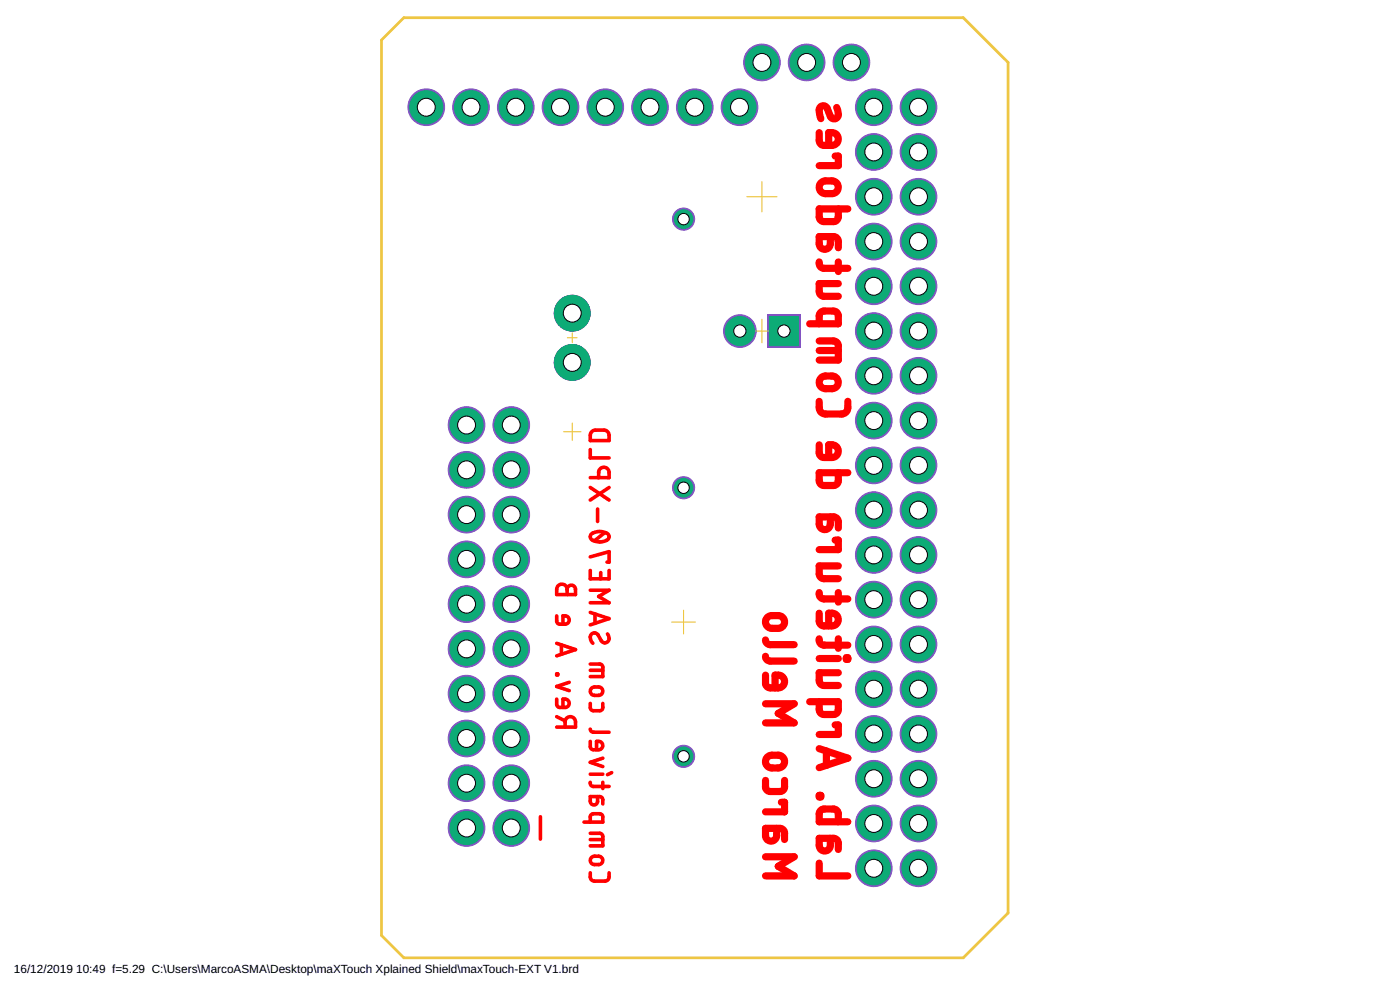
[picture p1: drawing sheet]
<svg xmlns="http://www.w3.org/2000/svg" width="420mm" height="297mm" viewBox="0 0 420 297" stroke-linecap="round" stroke-linejoin="round" font-family="sans-serif">
<defs><g id="words">
<g font-size="3.5">
<text x="4.2" y="291.8">16/12/2019</text>
<text x="22.9" y="291.8">10:49 f=5.29 C:\Users\MarcoASMA\Desktop\maXTouch Xplained Shield\maxTouch-EXT V1.brd</text>
</g>
</g></defs>
<g fill="none" stroke="#f00" stroke-width="2.2">
<path d="M245.9 39.8v2.4l.3 .9 .8 .5h2.7a1.92 1.92 0 0 0 1.9-1.9 1.92 1.92 0 0 0-1.9-1.9h-1v3.8M251.1 32.3a2.52 2.52 0 0 1 0 3.1 1.24 1.24 0 0 1-1.9-.5l-1-2.4a1.31 1.31 0 0 0-1.7-.6 1.31 1.31 0 0 0-.6 1.8l.4 1.9M246.3 54.9l.3-.2a3.8 3.8 0 0 1 3.1-.4 1.92 1.92 0 0 1 1.9 1.9 1.92 1.92 0 0 1-1.9 1.9 4.1 4.1 0 0 1-3.1-.4 1.96 1.96 0 0 1-.3-2.8zM250.6 46.8h1v2.9h-5.7M245.9 78.6a1.52 1.52 0 0 0 1.4 1.9h7.1M249.2 71v2.1a1.67 1.67 0 0 1-1.7 1.7 1.67 1.67 0 0 1-1.6-1.7v-2.1h4.6l.5 .3 .5 .8 .1 2.2M251.6 62.7l-.1 2.7-.7 1-3.8 .1-1-.8-.1-3h8.5M251.6 78.6v2.9M243 97.2h8.6l-.2-3.1-.9-.7-3.8 .1-.8 .9v2.8M251.6 85.1h-5.7v2.7l.8 1 4.9 .1M245.9 102.3h4.6l.8 .5 .3 .9v4.3h-5.7M245.9 105.2h5.7"/>
<path d="M246.3 113.5l.3-.3a4.1 4.1 0 0 1 3.1-.4 1.91 1.91 0 0 1 1.9 1.9 1.91 1.91 0 0 1-1.9 1.9 4.1 4.1 0 0 1-3.1-.3 1.93 1.93 0 0 1-.3-2.8zM245.9 133.5v2.7l.5 .8 .6 .2 2.7 .1a1.91 1.91 0 0 0 1.9-1.9 1.91 1.91 0 0 0-1.9-1.9h-1v3.8M245.9 120.4v1.9a1.88 1.88 0 0 0 1.9 1.9h4.7a1.88 1.88 0 0 0 1.9-1.9v-1.9M249.2 155.1v2.1a1.67 1.67 0 0 1-1.7 1.7 1.67 1.67 0 0 1-1.6-1.7v-2.1h4.6l.5 .3 .5 .8 .1 2.2M251.6 141.8l-.1 2.7-.7 1-3.8 .1-1-.7-.1-3.1h8.5M245.9 177.8a1.52 1.52 0 0 0 1.4 1.9h7.1M250.6 162.1h1v2.8h-5.7M251.6 169.8h-5.7v2.7l.5 .8 .9 .3h4.3M251.6 177.8v2.9M229.7 196.9l.3 .9 .8 .5 7.5 .1M229.7 192l.3 .9 .8 .5h7.5M230.2 185.3l.3-.2a3.9 3.9 0 0 1 3.1-.4 1.92 1.92 0 0 1 1.9 1.9 1.92 1.92 0 0 1-1.9 1.9 3.7 3.7 0 0 1-3.1-.3 1.89 1.89 0 0 1-.3-2.9z"/>
<path d="M245.9 191.7a1.52 1.52 0 0 0 1.4 1.9h7.1M245.9 184v2.7l.5 .8 .6 .3h2.7a1.91 1.91 0 0 0 1.9-1.9 1.91 1.91 0 0 0-1.9-1.9h-1v3.8M245.9 197.6h5.7M251.6 191.7v2.8M254 197.4h.4v.4h-.4zM229.7 202.6l.1 2.7 .2 .5 .8 .6h2.8a1.92 1.92 0 0 0 1.9-1.9 1.92 1.92 0 0 0-1.9-1.9h-1v3.8M229.7 211.2h8.6l-4.7 2.8 4.7 2.9h-8.6M243 210.5h8.6l-.2 3.1-.9 .7-3.8-.1-.8-.9v-2.8M250.6 217.5h1v2.9h-5.7M251.6 201.8h-5.7v2.8l.5 .8 .9 .3h4.3M229.7 234.1l.2 2.6 .4 .5 .9 .3h2.8l.9-.3 .5-.8 .1-2.3M230.2 227.2l.3-.2a3.7 3.7 0 0 1 3.1-.4 1.92 1.92 0 0 1 1.9 1.9 1.92 1.92 0 0 1-1.9 1.9 3.9 3.9 0 0 1-3.1-.3 1.91 1.91 0 0 1-.3-2.9z"/>
<path d="M245.9 238.6h.4v.5h-.4zM245.9 224.6l8.5 2.9-8.5 2.8M248 225.3v4.3M229.7 257.1h8.6l-4.7 2.8 4.7 2.9h-8.6M233.1 248.5v2.2a1.67 1.67 0 0 1-1.7 1.7 1.67 1.67 0 0 1-1.7-1.7v-2.2l4.7 .1 .5 .3 .5 .8 .1 2.2M234.5 240.7h1v2.9h-5.8M245.9 259v3.8h8.5M249.2 251.5v2.2a1.67 1.67 0 0 1-1.7 1.6 1.67 1.67 0 0 1-1.6-1.6v-2.2l4.6 .1 .8 .5 .2 .5 .1 2.3M251.6 246.6l-.1-2.7-.7-1-3.8-.1-1 .8-.1 3h8.5"/>
</g>
<g fill="none" stroke="#f00" stroke-width="1.1">
<path d="M177.1 134.9v2.5h5.7M177.6 129.5l.8-.4h2.8a1.55 1.55 0 0 1 1.6 1.5v1.6h-5.7l.1-1.9zM177.1 143.3h5.7a3.3 3.3 0 0 0-.3-2.5 1.57 1.57 0 0 0-1.7-.5 1.57 1.57 0 0 0-1.1 1.5v1.5M177.1 146.3l5.7 3.7M179.3 152.7v3.8M181.5 159.8l-3.1 2.5M182.8 146.3l-5.7 3.7M167.6 175.7a1.56 1.56 0 0 1 1.7-.3 1.56 1.56 0 0 1 .9 1.4 1.26 1.26 0 0 1 1.3-1.2 1.26 1.26 0 0 1 1.2 1.2v1.6h-5.6a3.3 3.3 0 0 1 .3-2.5zM170.2 176.8v1.6M177.1 171.2v2.5h5.7v-2.5M177.1 167.1l5.7-1.6v3.2h-.6M177.1 177.1h5.7l-3.1 1.9 3.1 1.8h-5.7"/>
<path d="M177.5 160.3a4.2 4.2 0 0 1 5.1 .2 1.46 1.46 0 0 1-1.6 2 3.3 3.3 0 0 1-3.8-1.2zM180.3 171.8v1.9M167.1 184.8v1.6l.2 .6 .5 .3h1.8a1.31 1.31 0 0 0 1.2-1.6 1.31 1.31 0 0 0-1.8-.9v2.5M167.1 193l5.6 1.9-5.6 1.9M168.5 193.5v2.8M177.1 199.2l3.1 .1 .4 .2 .3 .7v2.8h-3.8M177.1 183.7l5.7 1.9-5.7 1.9M178.6 184.2v2.8M182.3 190.2a1.45 1.45 0 0 1 .4 1.8 1.45 1.45 0 0 1-1.7 .8l-.6-.6-.9-1.7a1.32 1.32 0 0 0-1.8-.4 1.32 1.32 0 0 0-.4 1.9l.6 1M167.1 218.2h5.6a3.5 3.5 0 0 0-.3-2.5 1.58 1.58 0 0 0-1.7-.6 1.58 1.58 0 0 0-1.1 1.5v1.6M167.1 209.8v1.5l.2 .7 .5 .2 1.8 .1a1.31 1.31 0 0 0 1.2-1.7 1.31 1.31 0 0 0-1.8-.8v2.5M167.1 215l2.5 1.3"/>
<path d="M167.1 202.2h.3v.3h-.3zM170.8 204.7l-3.7 1.3 3.7 1.2M177.1 218.8l.2 .4 .5 .5h5M177.1 211.1l.2 1.7 .8 .5 2.1-.1 .4-.2 .3-.7v-1.2M177.1 201.1h3.8M177.6 206.4a2.42 2.42 0 0 1 2.1-.3 1.26 1.26 0 0 1 1.2 1.3 1.26 1.26 0 0 1-1.2 1.2 2.42 2.42 0 0 1-2.1-.3l-.4-.8v-.6zM177.1 234.7l.2 .8 .5 .4 5 .1M177.1 222.4v1.6l.3 .7 .7 .3h1.6a1.32 1.32 0 0 0 1.2-1.7 1.32 1.32 0 0 0-1.9-.9v2.6M177.1 232.3h3.8M179.3 239v1.4a1.1 1.1 0 0 1-1.1 1.1 1.1 1.1 0 0 1-1.1-1.1v-1.4h3.1l.7 .7v1.5M180.9 234.7v1.9M180.9 227.5l-3.8 1.2 3.8 1.3"/>
<path d="M183.6 231.8l-1.3 .6M162.2 245.1v6.7M175.3 246.7h5.6l-.1-2.1-.8-.4-2.4 .1-.4 .6-.1 1.8M177.1 250l3.1 .1 .6 .4 .1 .5v2.8h-3.8M177.1 251.9h3.8M177.6 257.2a2.42 2.42 0 0 1 2.1-.3 1.25 1.25 0 0 1 1.2 1.2 1.25 1.25 0 0 1-1.2 1.3 2.22 2.22 0 0 1-2.1-.3l-.4-.8zM177.1 261.9l.2 1.8 .3 .4 .8 .3 3.7-.2 .7-.8v-1.5"/>
</g>
<g fill="#8252c2" stroke="#8252c2" stroke-width=".3">
<circle cx="275.7" cy="260.5" r="5.5"/>
<circle cx="275.7" cy="247.1" r="5.5"/>
<circle cx="275.7" cy="233.7" r="5.5"/>
<circle cx="275.7" cy="220.2" r="5.5"/>
<circle cx="275.7" cy="206.8" r="5.5"/>
<circle cx="275.7" cy="193.4" r="5.5"/>
<circle cx="275.7" cy="179.9" r="5.5"/>
<circle cx="275.7" cy="166.5" r="5.5"/>
<circle cx="275.7" cy="153.1" r="5.5"/>
<circle cx="275.7" cy="139.6" r="5.5"/>
<circle cx="275.7" cy="126.2" r="5.5"/>
<circle cx="275.7" cy="112.8" r="5.5"/>
<circle cx="275.7" cy="99.3" r="5.5"/>
<circle cx="275.7" cy="85.9" r="5.5"/>
<circle cx="275.7" cy="72.5" r="5.5"/>
<circle cx="275.7" cy="59" r="5.5"/>
<circle cx="275.7" cy="45.6" r="5.5"/>
<circle cx="275.7" cy="32.2" r="5.5"/>
<circle cx="262.2" cy="260.5" r="5.5"/>
<circle cx="262.2" cy="247.1" r="5.5"/>
<circle cx="262.2" cy="233.7" r="5.5"/>
<circle cx="262.2" cy="220.2" r="5.5"/>
<circle cx="262.2" cy="206.8" r="5.5"/>
<circle cx="262.2" cy="193.4" r="5.5"/>
<circle cx="262.2" cy="179.9" r="5.5"/>
<circle cx="262.2" cy="166.5" r="5.5"/>
<circle cx="262.2" cy="153.1" r="5.5"/>
<circle cx="262.2" cy="139.6" r="5.5"/>
<circle cx="262.2" cy="126.2" r="5.5"/>
<circle cx="262.2" cy="112.8" r="5.5"/>
<circle cx="262.2" cy="99.3" r="5.5"/>
<circle cx="262.2" cy="85.9" r="5.5"/>
<circle cx="262.2" cy="72.5" r="5.5"/>
<circle cx="262.2" cy="59" r="5.5"/>
<circle cx="262.2" cy="45.6" r="5.5"/>
<circle cx="262.2" cy="32.2" r="5.5"/>
<circle cx="221.9" cy="32.2" r="5.5"/>
<circle cx="208.5" cy="32.2" r="5.5"/>
<circle cx="195.1" cy="32.2" r="5.5"/>
<circle cx="181.7" cy="32.2" r="5.5"/>
<circle cx="168.2" cy="32.2" r="5.5"/>
<circle cx="154.8" cy="32.2" r="5.5"/>
<circle cx="141.4" cy="32.2" r="5.5"/>
<circle cx="127.9" cy="32.2" r="5.5"/>
<circle cx="153.4" cy="248.4" r="5.5"/>
<circle cx="140" cy="248.4" r="5.5"/>
<circle cx="153.4" cy="235" r="5.5"/>
<circle cx="140" cy="235" r="5.5"/>
<circle cx="153.4" cy="221.6" r="5.5"/>
<circle cx="140" cy="221.6" r="5.5"/>
<circle cx="153.4" cy="208.1" r="5.5"/>
<circle cx="140" cy="208.1" r="5.5"/>
<circle cx="153.4" cy="194.7" r="5.5"/>
<circle cx="140" cy="194.7" r="5.5"/>
<circle cx="153.4" cy="181.3" r="5.5"/>
<circle cx="140" cy="181.3" r="5.5"/>
<circle cx="153.4" cy="167.8" r="5.5"/>
<circle cx="140" cy="167.8" r="5.5"/>
<circle cx="153.4" cy="154.4" r="5.5"/>
<circle cx="140" cy="154.4" r="5.5"/>
<circle cx="153.4" cy="141" r="5.5"/>
<circle cx="140" cy="141" r="5.5"/>
<circle cx="153.4" cy="127.5" r="5.5"/>
<circle cx="140" cy="127.5" r="5.5"/>
<circle cx="255.5" cy="18.7" r="5.5"/>
<circle cx="242.1" cy="18.7" r="5.5"/>
<circle cx="222" cy="99.3" r="4.9"/>
<circle cx="228.7" cy="18.7" r="5.5"/>
<circle cx="205.1" cy="146.3" r="3.3"/>
<circle cx="205.1" cy="226.9" r="3.3"/>
<circle cx="205.1" cy="65.7" r="3.3"/>
</g>
<g fill="#8252c2" stroke="#8252c2" stroke-width=".3">
<path d="M230.4 94.4h9.8v9.8h-9.8z"/>
<path d="M176.5 108.5l.3-.1 .3 .3-.1 1-.3 .3-.4-.3z"/>
<path d="M176.4 109.4l.4-.1 .2 .3-.2 1-.4 .2-.3-.4z"/>
<path d="M176.2 110.3l.4-.2 .2 .5-.4 .9-.4 .1-.2-.4z"/>
<path d="M175.9 111h.5v.4l-.5 .8-.4 .1-.2-.5z"/>
<path d="M174.7 112.4l.9-.8 .4 .3-.9 1-.3-.1z"/>
<path d="M174.1 112.9l.8-.6 .4 .1v.4l-.8 .6-.5-.2z"/>
<path d="M173.3 113.2l.9-.4 .4 .2-.1 .4-.9 .4-.4-.2z"/>
<path d="M172.4 113.5l1.2-.4 .3 .5-1.3 .4-.2-.1z"/>
<path d="M171.6 113.6l1.1-.2 .3 .3-.2 .3-1 .2-.3-.3z"/>
<path d="M170.7 113.5h1.2l.3 .4-.3 .3-1.1-.1z"/>
<path d="M169.8 113.3l1.3 .1 .2 .5-.4 .2-1-.3z"/>
<path d="M169.1 112.9l1.2 .3v.5l-.3 .2-.9-.5z"/>
<path d="M168.3 112.4l.4-.1 .8 .6 .1 .4-.5 .2-.8-.6z"/>
<path d="M167.6 111.8l.5-.1 .7 .7v.4l-.4 .1-.8-.7z"/>
<path d="M167.1 111.1h.5l.6 .8-.2 .5-.3-.1-.6-.8z"/>
<path d="M166.8 110.2l.5 .1 .4 .9-.1 .4-.5-.1-.4-.9z"/>
<path d="M166.5 109.4l.4-.1 .1 .2 .3 1-.1 .3-.5-.1z"/>
<path d="M166.5 108.5l.5 .2 .1 1-.2 .3-.5-.3z"/>
<path d="M166.5 107.5h.4l.2 .3-.1 1.1-.3 .2-.4-.3z"/>
<path d="M166.9 106.6l.4-.1 .1 .4-.3 1-.3 .2-.3-.4z"/>
<path d="M167.3 105.7l.4-.1 .2 .4-.5 1-.4 .2-.2-.5z"/>
<path d="M168 104.9l.5 .1v.3l-.7 .9h-.4l-.1-.4z"/>
<path d="M168 104.9l.8-.7 .5 .2-.1 .4-.8 .7-.5-.2z"/>
<path d="M168.8 104.3l1-.5 .4 .2-.1 .4-1 .5-.4-.2z"/>
<path d="M169.6 103.9l1.2-.4 .4 .3-.2 .3-1.1 .3-.3-.2z"/>
<path d="M170.6 103.5l1.3-.1 .3 .4-.2 .3-1.2 .1-.3-.3z"/>
<path d="M171.6 103.5h1.3l.2 .4-.3 .3-1.1-.1z"/>
<path d="M172.6 103.6l1.3 .2 .1 .5-.3 .2-1.1-.4-.1-.2z"/>
<path d="M173.5 103.9l.3-.1 1 .6 .1 .3-.4 .2-1.1-.6z"/>
<path d="M174.4 104.3h.4l.8 .7-.1 .5h-.3l-.9-.7z"/>
<path d="M175 105h.5l.7 .8v.4l-.5 .1-.7-.9z"/>
<path d="M175.7 105.7l.5 .1 .5 1-.1 .3h-.5l-.5-1z"/>
<path d="M176.1 106.6l.4-.1 .2 .2 .3 1.1-.2 .3-.4-.2z"/>
<path d="M176.4 107.5l.6 .2 .1 1.1-.3 .3-.4-.2z"/>
<path d="M169.5 113.1l4.4-.1 .3 .4-.3 .3h-4.3l-.2-.3z"/>
<path d="M168.3 112.5l6.6-.1 .3 .4-.3 .2h-6.3l-.3-.1z"/>
<path d="M167.6 111.9l8-.2 .3 .4-.3 .3h-7.7l-.3-.2z"/>
<path d="M167.2 111.2l8.9-.1 .2 .4-.2 .3h-8.7l-.2-.2z"/>
<path d="M166.9 110.5l9.5-.1 .3 .4-.3 .3h-9.3l-.3-.3z"/>
<path d="M166.6 109.9l10-.1 .3 .4-.3 .3h-9.8l-.2-.2z"/>
<path d="M166.5 109.3l10.3-.1 .2 .4-.2 .2h-10.1l-.2-.1z"/>
<path d="M166.4 108.7l10.4-.2 .3 .4-.3 .3h-10.2l-.2-.1z"/>
<path d="M166.4 108l10.4-.1 .2 .4-.2 .3h-10.1l-.3-.2z"/>
<path d="M166.6 107.4l10.1-.2 .2 .4-.2 .3h-9.9l-.2-.1z"/>
<path d="M166.8 106.7l9.7-.1 .3 .4-.3 .3h-9.5l-.2-.2z"/>
<path d="M167.1 106.1l9.1-.1 .2 .4-.2 .2h-8.9l-.2-.1z"/>
<path d="M167.5 105.5l8.2-.2 .3 .4-.3 .3h-8l-.2-.1z"/>
<path d="M168.2 104.7h6.9l.3 .4-.3 .3h-6.7l-.3-.3z"/>
<path d="M169.2 104.1l5-.1 .3 .4-.3 .3h-4.9l-.3-.3z"/>
<path d="M176.5 93.7l.3-.1 .3 .3-.1 1-.3 .3-.4-.3z"/>
<path d="M176.4 94.6l.4-.1 .2 .3-.2 1-.4 .2-.3-.4z"/>
<path d="M176.3 95.4h.4l.1 .3-.4 .9-.4 .2-.2-.4z"/>
<path d="M175.9 96.2h.5v.4l-.5 .8-.4 .1-.2-.5z"/>
<path d="M174.7 97.6l.9-.8 .4 .3-.9 1-.3-.1z"/>
<path d="M174.1 98.1l.8-.6 .4 .1v.4l-.8 .6-.5-.2z"/>
<path d="M173.3 98.4l.9-.4 .4 .2-.1 .4-.9 .4-.4-.2z"/>
<path d="M172.4 98.7l1.2-.4 .3 .5-1.3 .5-.2-.2z"/>
<path d="M171.6 98.7l1.1-.1 .3 .4-.2 .3h-1l-.3-.2z"/>
<path d="M170.7 98.7h1.2l.3 .4-.3 .2h-1z"/>
<path d="M169.8 98.5l1.3 .1 .2 .5-.4 .2-1-.3z"/>
<path d="M169 98.1l.4-.1 .9 .4v.5l-.3 .2-.9-.5z"/>
<path d="M168.3 97.6l.4-.1 .8 .6v.5l-.4 .1-.8-.6z"/>
<path d="M167.6 97l.5-.1 .7 .8v.3l-.4 .1-.8-.7z"/>
<path d="M167.1 96.3l.5-.1 .6 .9-.2 .4h-.3l-.6-.9z"/>
<path d="M166.8 95.4l.5 .1 .4 .9-.1 .4-.5-.1-.4-.9z"/>
<path d="M166.5 94.6l.4-.1 .1 .2 .3 1-.1 .3-.5-.1z"/>
<path d="M166.5 93.7l.5 .2 .1 1-.2 .3-.5-.2z"/>
<path d="M166.5 92.7l.4-.1 .2 .3-.1 1.2-.3 .2-.4-.3z"/>
<path d="M166.9 91.7h.4l.1 .4-.3 1-.3 .2-.3-.4z"/>
<path d="M167.3 90.9l.4-.1 .2 .4-.6 1-.3 .2-.2-.5z"/>
<path d="M168 90.1l.5 .1v.4l-.7 .8h-.4l-.1-.4z"/>
<path d="M168 90.1l.8-.6 .5 .1-.1 .4-.8 .7-.5-.2z"/>
<path d="M168.8 89.5l1-.5 .4 .2-.1 .4-1 .5-.4-.2z"/>
<path d="M169.6 89.1l1.2-.4 .4 .3-.2 .3-1.1 .3-.3-.1z"/>
<path d="M170.6 88.8l1.3-.2 .3 .4-.2 .3-1.2 .1-.3-.3z"/>
<path d="M171.6 88.7h1.3l.2 .5-.3 .2-1.1-.1z"/>
<path d="M172.6 88.8l1.3 .2 .1 .5-.3 .2-1.1-.4-.1-.1z"/>
<path d="M173.5 89.1l.3-.1 1 .6 .1 .3-.4 .2-1.1-.6z"/>
<path d="M174.4 89.5h.4l.8 .7-.1 .5h-.3l-.9-.7z"/>
<path d="M175 90.2l.5-.1 .7 .9v.4l-.5 .1-.7-.9z"/>
<path d="M175.7 90.9l.5 .1 .5 1-.1 .3h-.5l-.5-1z"/>
<path d="M176.1 91.8l.4-.1 .2 .2 .3 1.1-.2 .3-.4-.1z"/>
<path d="M176.4 92.7l.6 .2 .1 1.1-.3 .3-.4-.2z"/>
<path d="M169.6 98.4l4.1-.1 .3 .4-.3 .3h-3.9l-.2-.2z"/>
<path d="M168.4 97.8l6.4-.2 .3 .4-.3 .3h-6.1l-.3-.1z"/>
<path d="M167.7 97.2l7.8-.2 .3 .4-.3 .3h-7.5l-.3-.2z"/>
<path d="M167.2 96.5l8.8-.1 .3 .4-.3 .2h-8.5l-.3-.1z"/>
<path d="M166.9 95.9l9.5-.2 .2 .4-.2 .3h-9.3l-.2-.2z"/>
<path d="M166.6 95.2l10-.1 .3 .4-.3 .3h-9.7l-.3-.2z"/>
<path d="M166.5 94.6l10.2-.2 .3 .4-.3 .3h-10l-.2-.1z"/>
<path d="M166.4 94l10.4-.2 .3 .4-.3 .3h-10.2l-.2-.2z"/>
<path d="M166.4 93.3l10.4-.1 .2 .4-.2 .2h-10.1l-.3-.1z"/>
<path d="M166.5 92.7l10.2-.2 .3 .4-.3 .3h-9.9l-.3-.2z"/>
<path d="M166.7 92l9.8-.1 .3 .4-.3 .3h-9.5l-.3-.2z"/>
<path d="M167 91.4l9.2-.2 .3 .5-.3 .2h-8.9l-.3-.1z"/>
<path d="M167.4 90.8l8.4-.2 .3 .4-.3 .3h-8.1l-.3-.2z"/>
<path d="M168 90.1l7.2-.1 .3 .4-.3 .2h-6.9l-.3-.1z"/>
<path d="M168.9 89.5l5.5-.2 .3 .4-.3 .3h-5.3l-.2-.1z"/>
<path d="M170.6 88.8l2.1-.1 .2 .4-.2 .3h-1.9l-.2-.2z"/>
</g>
<circle cx="205.1" cy="146.3" r="2.79" fill="#0dab76" stroke="#0dab76" stroke-width=".3"/>
<circle cx="205.1" cy="146.3" r="1.71" fill="#fff" stroke="#000" stroke-width=".3"/>
<circle cx="205.1" cy="226.9" r="2.79" fill="#0dab76" stroke="#0dab76" stroke-width=".3"/>
<circle cx="205.1" cy="226.9" r="1.71" fill="#fff" stroke="#000" stroke-width=".3"/>
<circle cx="205.1" cy="65.7" r="2.79" fill="#0dab76" stroke="#0dab76" stroke-width=".3"/>
<circle cx="205.1" cy="65.7" r="1.71" fill="#fff" stroke="#000" stroke-width=".3"/>
<g fill="none" stroke="#afd134" stroke-width=".3">
<path d="M227.2 18.7h2.9M228.7 17.3v2.9M254.1 18.7h2.9M255.5 17.3v2.9M220.5 32.2h2.9M221.9 30.7v2.9M224.1 59h9.1M228.7 54.5v9.1M171.7 99.9v2.9M225.1 99.3h7.1M228.7 95.8v7.1M170.3 101.3h2.9"/>
<path d="M169.1 129.5h5.3M171.7 126.9v5.3M201.6 186.6h7.1M205.1 183.1v7.1M150.5 248.4h5.9M153.4 245.4v6M262.2 259.1v2.9M275.7 259.1v2.9M260.8 260.5h2.9M274.2 260.5h2.9"/>
</g>
<circle cx="275.7" cy="260.5" r="5" fill="#0dab76" stroke="#0dab76" stroke-width=".3"/>
<circle cx="275.7" cy="260.5" r="2.69" fill="#fff" stroke="#000" stroke-width=".3"/>
<circle cx="275.7" cy="247.1" r="5" fill="#0dab76" stroke="#0dab76" stroke-width=".3"/>
<circle cx="275.7" cy="247.1" r="2.69" fill="#fff" stroke="#000" stroke-width=".3"/>
<circle cx="275.7" cy="233.7" r="5" fill="#0dab76" stroke="#0dab76" stroke-width=".3"/>
<circle cx="275.7" cy="233.7" r="2.69" fill="#fff" stroke="#000" stroke-width=".3"/>
<circle cx="275.7" cy="220.2" r="5" fill="#0dab76" stroke="#0dab76" stroke-width=".3"/>
<circle cx="275.7" cy="220.2" r="2.69" fill="#fff" stroke="#000" stroke-width=".3"/>
<circle cx="275.7" cy="206.8" r="5" fill="#0dab76" stroke="#0dab76" stroke-width=".3"/>
<circle cx="275.7" cy="206.8" r="2.69" fill="#fff" stroke="#000" stroke-width=".3"/>
<circle cx="275.7" cy="193.4" r="5" fill="#0dab76" stroke="#0dab76" stroke-width=".3"/>
<circle cx="275.7" cy="193.4" r="2.69" fill="#fff" stroke="#000" stroke-width=".3"/>
<circle cx="275.7" cy="179.9" r="5" fill="#0dab76" stroke="#0dab76" stroke-width=".3"/>
<circle cx="275.7" cy="179.9" r="2.69" fill="#fff" stroke="#000" stroke-width=".3"/>
<circle cx="275.7" cy="166.5" r="5" fill="#0dab76" stroke="#0dab76" stroke-width=".3"/>
<circle cx="275.7" cy="166.5" r="2.69" fill="#fff" stroke="#000" stroke-width=".3"/>
<circle cx="275.7" cy="153.1" r="5" fill="#0dab76" stroke="#0dab76" stroke-width=".3"/>
<circle cx="275.7" cy="153.1" r="2.69" fill="#fff" stroke="#000" stroke-width=".3"/>
<circle cx="275.7" cy="139.6" r="5" fill="#0dab76" stroke="#0dab76" stroke-width=".3"/>
<circle cx="275.7" cy="139.6" r="2.69" fill="#fff" stroke="#000" stroke-width=".3"/>
<circle cx="275.7" cy="126.2" r="5" fill="#0dab76" stroke="#0dab76" stroke-width=".3"/>
<circle cx="275.7" cy="126.2" r="2.69" fill="#fff" stroke="#000" stroke-width=".3"/>
<circle cx="275.7" cy="112.8" r="5" fill="#0dab76" stroke="#0dab76" stroke-width=".3"/>
<circle cx="275.7" cy="112.8" r="2.69" fill="#fff" stroke="#000" stroke-width=".3"/>
<circle cx="275.7" cy="99.3" r="5" fill="#0dab76" stroke="#0dab76" stroke-width=".3"/>
<circle cx="275.7" cy="99.3" r="2.69" fill="#fff" stroke="#000" stroke-width=".3"/>
<circle cx="275.7" cy="85.9" r="5" fill="#0dab76" stroke="#0dab76" stroke-width=".3"/>
<circle cx="275.7" cy="85.9" r="2.69" fill="#fff" stroke="#000" stroke-width=".3"/>
<circle cx="275.7" cy="72.5" r="5" fill="#0dab76" stroke="#0dab76" stroke-width=".3"/>
<circle cx="275.7" cy="72.5" r="2.69" fill="#fff" stroke="#000" stroke-width=".3"/>
<circle cx="275.7" cy="59" r="5" fill="#0dab76" stroke="#0dab76" stroke-width=".3"/>
<circle cx="275.7" cy="59" r="2.69" fill="#fff" stroke="#000" stroke-width=".3"/>
<circle cx="275.7" cy="45.6" r="5" fill="#0dab76" stroke="#0dab76" stroke-width=".3"/>
<circle cx="275.7" cy="45.6" r="2.69" fill="#fff" stroke="#000" stroke-width=".3"/>
<circle cx="275.7" cy="32.2" r="5" fill="#0dab76" stroke="#0dab76" stroke-width=".3"/>
<circle cx="275.7" cy="32.2" r="2.69" fill="#fff" stroke="#000" stroke-width=".3"/>
<circle cx="262.2" cy="260.5" r="5" fill="#0dab76" stroke="#0dab76" stroke-width=".3"/>
<circle cx="262.2" cy="260.5" r="2.69" fill="#fff" stroke="#000" stroke-width=".3"/>
<circle cx="262.2" cy="247.1" r="5" fill="#0dab76" stroke="#0dab76" stroke-width=".3"/>
<circle cx="262.2" cy="247.1" r="2.69" fill="#fff" stroke="#000" stroke-width=".3"/>
<circle cx="262.2" cy="233.7" r="5" fill="#0dab76" stroke="#0dab76" stroke-width=".3"/>
<circle cx="262.2" cy="233.7" r="2.69" fill="#fff" stroke="#000" stroke-width=".3"/>
<circle cx="262.2" cy="220.2" r="5" fill="#0dab76" stroke="#0dab76" stroke-width=".3"/>
<circle cx="262.2" cy="220.2" r="2.69" fill="#fff" stroke="#000" stroke-width=".3"/>
<circle cx="262.2" cy="206.8" r="5" fill="#0dab76" stroke="#0dab76" stroke-width=".3"/>
<circle cx="262.2" cy="206.8" r="2.69" fill="#fff" stroke="#000" stroke-width=".3"/>
<circle cx="262.2" cy="193.4" r="5" fill="#0dab76" stroke="#0dab76" stroke-width=".3"/>
<circle cx="262.2" cy="193.4" r="2.69" fill="#fff" stroke="#000" stroke-width=".3"/>
<circle cx="262.2" cy="179.9" r="5" fill="#0dab76" stroke="#0dab76" stroke-width=".3"/>
<circle cx="262.2" cy="179.9" r="2.69" fill="#fff" stroke="#000" stroke-width=".3"/>
<circle cx="262.2" cy="166.5" r="5" fill="#0dab76" stroke="#0dab76" stroke-width=".3"/>
<circle cx="262.2" cy="166.5" r="2.69" fill="#fff" stroke="#000" stroke-width=".3"/>
<circle cx="262.2" cy="153.1" r="5" fill="#0dab76" stroke="#0dab76" stroke-width=".3"/>
<circle cx="262.2" cy="153.1" r="2.69" fill="#fff" stroke="#000" stroke-width=".3"/>
<circle cx="262.2" cy="139.6" r="5" fill="#0dab76" stroke="#0dab76" stroke-width=".3"/>
<circle cx="262.2" cy="139.6" r="2.69" fill="#fff" stroke="#000" stroke-width=".3"/>
<circle cx="262.2" cy="126.2" r="5" fill="#0dab76" stroke="#0dab76" stroke-width=".3"/>
<circle cx="262.2" cy="126.2" r="2.69" fill="#fff" stroke="#000" stroke-width=".3"/>
<circle cx="262.2" cy="112.8" r="5" fill="#0dab76" stroke="#0dab76" stroke-width=".3"/>
<circle cx="262.2" cy="112.8" r="2.69" fill="#fff" stroke="#000" stroke-width=".3"/>
<circle cx="262.2" cy="99.3" r="5" fill="#0dab76" stroke="#0dab76" stroke-width=".3"/>
<circle cx="262.2" cy="99.3" r="2.69" fill="#fff" stroke="#000" stroke-width=".3"/>
<circle cx="262.2" cy="85.9" r="5" fill="#0dab76" stroke="#0dab76" stroke-width=".3"/>
<circle cx="262.2" cy="85.9" r="2.69" fill="#fff" stroke="#000" stroke-width=".3"/>
<circle cx="262.2" cy="72.5" r="5" fill="#0dab76" stroke="#0dab76" stroke-width=".3"/>
<circle cx="262.2" cy="72.5" r="2.69" fill="#fff" stroke="#000" stroke-width=".3"/>
<circle cx="262.2" cy="59" r="5" fill="#0dab76" stroke="#0dab76" stroke-width=".3"/>
<circle cx="262.2" cy="59" r="2.69" fill="#fff" stroke="#000" stroke-width=".3"/>
<circle cx="262.2" cy="45.6" r="5" fill="#0dab76" stroke="#0dab76" stroke-width=".3"/>
<circle cx="262.2" cy="45.6" r="2.69" fill="#fff" stroke="#000" stroke-width=".3"/>
<circle cx="262.2" cy="32.2" r="5" fill="#0dab76" stroke="#0dab76" stroke-width=".3"/>
<circle cx="262.2" cy="32.2" r="2.69" fill="#fff" stroke="#000" stroke-width=".3"/>
<circle cx="221.9" cy="32.2" r="5" fill="#0dab76" stroke="#0dab76" stroke-width=".3"/>
<circle cx="221.9" cy="32.2" r="2.69" fill="#fff" stroke="#000" stroke-width=".3"/>
<circle cx="208.5" cy="32.2" r="5" fill="#0dab76" stroke="#0dab76" stroke-width=".3"/>
<circle cx="208.5" cy="32.2" r="2.69" fill="#fff" stroke="#000" stroke-width=".3"/>
<circle cx="195.1" cy="32.2" r="5" fill="#0dab76" stroke="#0dab76" stroke-width=".3"/>
<circle cx="195.1" cy="32.2" r="2.69" fill="#fff" stroke="#000" stroke-width=".3"/>
<circle cx="181.7" cy="32.2" r="5" fill="#0dab76" stroke="#0dab76" stroke-width=".3"/>
<circle cx="181.7" cy="32.2" r="2.69" fill="#fff" stroke="#000" stroke-width=".3"/>
<circle cx="168.2" cy="32.2" r="5" fill="#0dab76" stroke="#0dab76" stroke-width=".3"/>
<circle cx="168.2" cy="32.2" r="2.69" fill="#fff" stroke="#000" stroke-width=".3"/>
<circle cx="154.8" cy="32.2" r="5" fill="#0dab76" stroke="#0dab76" stroke-width=".3"/>
<circle cx="154.8" cy="32.2" r="2.69" fill="#fff" stroke="#000" stroke-width=".3"/>
<circle cx="141.4" cy="32.2" r="5" fill="#0dab76" stroke="#0dab76" stroke-width=".3"/>
<circle cx="141.4" cy="32.2" r="2.69" fill="#fff" stroke="#000" stroke-width=".3"/>
<circle cx="127.9" cy="32.2" r="5" fill="#0dab76" stroke="#0dab76" stroke-width=".3"/>
<circle cx="127.9" cy="32.2" r="2.69" fill="#fff" stroke="#000" stroke-width=".3"/>
<circle cx="153.4" cy="248.4" r="5" fill="#0dab76" stroke="#0dab76" stroke-width=".3"/>
<circle cx="153.4" cy="248.4" r="2.69" fill="#fff" stroke="#000" stroke-width=".3"/>
<circle cx="140" cy="248.4" r="5" fill="#0dab76" stroke="#0dab76" stroke-width=".3"/>
<circle cx="140" cy="248.4" r="2.69" fill="#fff" stroke="#000" stroke-width=".3"/>
<circle cx="153.4" cy="235" r="5" fill="#0dab76" stroke="#0dab76" stroke-width=".3"/>
<circle cx="153.4" cy="235" r="2.69" fill="#fff" stroke="#000" stroke-width=".3"/>
<circle cx="140" cy="235" r="5" fill="#0dab76" stroke="#0dab76" stroke-width=".3"/>
<circle cx="140" cy="235" r="2.69" fill="#fff" stroke="#000" stroke-width=".3"/>
<circle cx="153.4" cy="221.6" r="5" fill="#0dab76" stroke="#0dab76" stroke-width=".3"/>
<circle cx="153.4" cy="221.6" r="2.69" fill="#fff" stroke="#000" stroke-width=".3"/>
<circle cx="140" cy="221.6" r="5" fill="#0dab76" stroke="#0dab76" stroke-width=".3"/>
<circle cx="140" cy="221.6" r="2.69" fill="#fff" stroke="#000" stroke-width=".3"/>
<circle cx="153.4" cy="208.1" r="5" fill="#0dab76" stroke="#0dab76" stroke-width=".3"/>
<circle cx="153.4" cy="208.1" r="2.69" fill="#fff" stroke="#000" stroke-width=".3"/>
<circle cx="140" cy="208.1" r="5" fill="#0dab76" stroke="#0dab76" stroke-width=".3"/>
<circle cx="140" cy="208.1" r="2.69" fill="#fff" stroke="#000" stroke-width=".3"/>
<circle cx="153.4" cy="194.7" r="5" fill="#0dab76" stroke="#0dab76" stroke-width=".3"/>
<circle cx="153.4" cy="194.7" r="2.69" fill="#fff" stroke="#000" stroke-width=".3"/>
<circle cx="140" cy="194.7" r="5" fill="#0dab76" stroke="#0dab76" stroke-width=".3"/>
<circle cx="140" cy="194.7" r="2.69" fill="#fff" stroke="#000" stroke-width=".3"/>
<circle cx="153.4" cy="181.3" r="5" fill="#0dab76" stroke="#0dab76" stroke-width=".3"/>
<circle cx="153.4" cy="181.3" r="2.69" fill="#fff" stroke="#000" stroke-width=".3"/>
<circle cx="140" cy="181.3" r="5" fill="#0dab76" stroke="#0dab76" stroke-width=".3"/>
<circle cx="140" cy="181.3" r="2.69" fill="#fff" stroke="#000" stroke-width=".3"/>
<circle cx="153.4" cy="167.8" r="5" fill="#0dab76" stroke="#0dab76" stroke-width=".3"/>
<circle cx="153.4" cy="167.8" r="2.69" fill="#fff" stroke="#000" stroke-width=".3"/>
<circle cx="140" cy="167.8" r="5" fill="#0dab76" stroke="#0dab76" stroke-width=".3"/>
<circle cx="140" cy="167.8" r="2.69" fill="#fff" stroke="#000" stroke-width=".3"/>
<circle cx="153.4" cy="154.4" r="5" fill="#0dab76" stroke="#0dab76" stroke-width=".3"/>
<circle cx="153.4" cy="154.4" r="2.69" fill="#fff" stroke="#000" stroke-width=".3"/>
<circle cx="140" cy="154.4" r="5" fill="#0dab76" stroke="#0dab76" stroke-width=".3"/>
<circle cx="140" cy="154.4" r="2.69" fill="#fff" stroke="#000" stroke-width=".3"/>
<circle cx="153.4" cy="141" r="5" fill="#0dab76" stroke="#0dab76" stroke-width=".3"/>
<circle cx="153.4" cy="141" r="2.69" fill="#fff" stroke="#000" stroke-width=".3"/>
<circle cx="140" cy="141" r="5" fill="#0dab76" stroke="#0dab76" stroke-width=".3"/>
<circle cx="140" cy="141" r="2.69" fill="#fff" stroke="#000" stroke-width=".3"/>
<circle cx="153.4" cy="127.5" r="5" fill="#0dab76" stroke="#0dab76" stroke-width=".3"/>
<circle cx="153.4" cy="127.5" r="2.69" fill="#fff" stroke="#000" stroke-width=".3"/>
<circle cx="140" cy="127.5" r="5" fill="#0dab76" stroke="#0dab76" stroke-width=".3"/>
<circle cx="140" cy="127.5" r="2.69" fill="#fff" stroke="#000" stroke-width=".3"/>
<circle cx="255.5" cy="18.7" r="5" fill="#0dab76" stroke="#0dab76" stroke-width=".3"/>
<circle cx="255.5" cy="18.7" r="2.69" fill="#fff" stroke="#000" stroke-width=".3"/>
<circle cx="242.1" cy="18.7" r="5" fill="#0dab76" stroke="#0dab76" stroke-width=".3"/>
<circle cx="242.1" cy="18.7" r="2.69" fill="#fff" stroke="#000" stroke-width=".3"/>
<circle cx="222" cy="99.3" r="4.4" fill="#0dab76" stroke="#0dab76" stroke-width=".3"/>
<circle cx="222" cy="99.3" r="1.84" fill="#fff" stroke="#000" stroke-width=".3"/>
<path d="M230.9 95h8.7v8.7h-8.7z" fill="#0dab76" stroke="#0dab76" stroke-width=".3"/>
<circle cx="235.3" cy="99.3" r="1.84" fill="#fff" stroke="#000" stroke-width=".3"/>
<circle cx="171.7" cy="108.7" r="5.4" fill="#0dab76" stroke="#0dab76" stroke-width=".3"/>
<circle cx="171.7" cy="108.7" r="2.69" fill="#fff" stroke="#000" stroke-width=".3"/>
<circle cx="171.7" cy="94" r="5.4" fill="#0dab76" stroke="#0dab76" stroke-width=".3"/>
<circle cx="171.7" cy="94" r="2.69" fill="#fff" stroke="#000" stroke-width=".3"/>
<circle cx="228.7" cy="18.7" r="5" fill="#0dab76" stroke="#0dab76" stroke-width=".3"/>
<circle cx="228.7" cy="18.7" r="2.69" fill="#fff" stroke="#000" stroke-width=".3"/>
<path d="M114.5 12l6.7-6.7h167.9l13.4 13.4v255.2l-13.4 13.5h-167.9l-6.7-6.7z" fill="none" stroke="#eec643" stroke-width=".83"/>
<use href="#words"/>
</svg>
